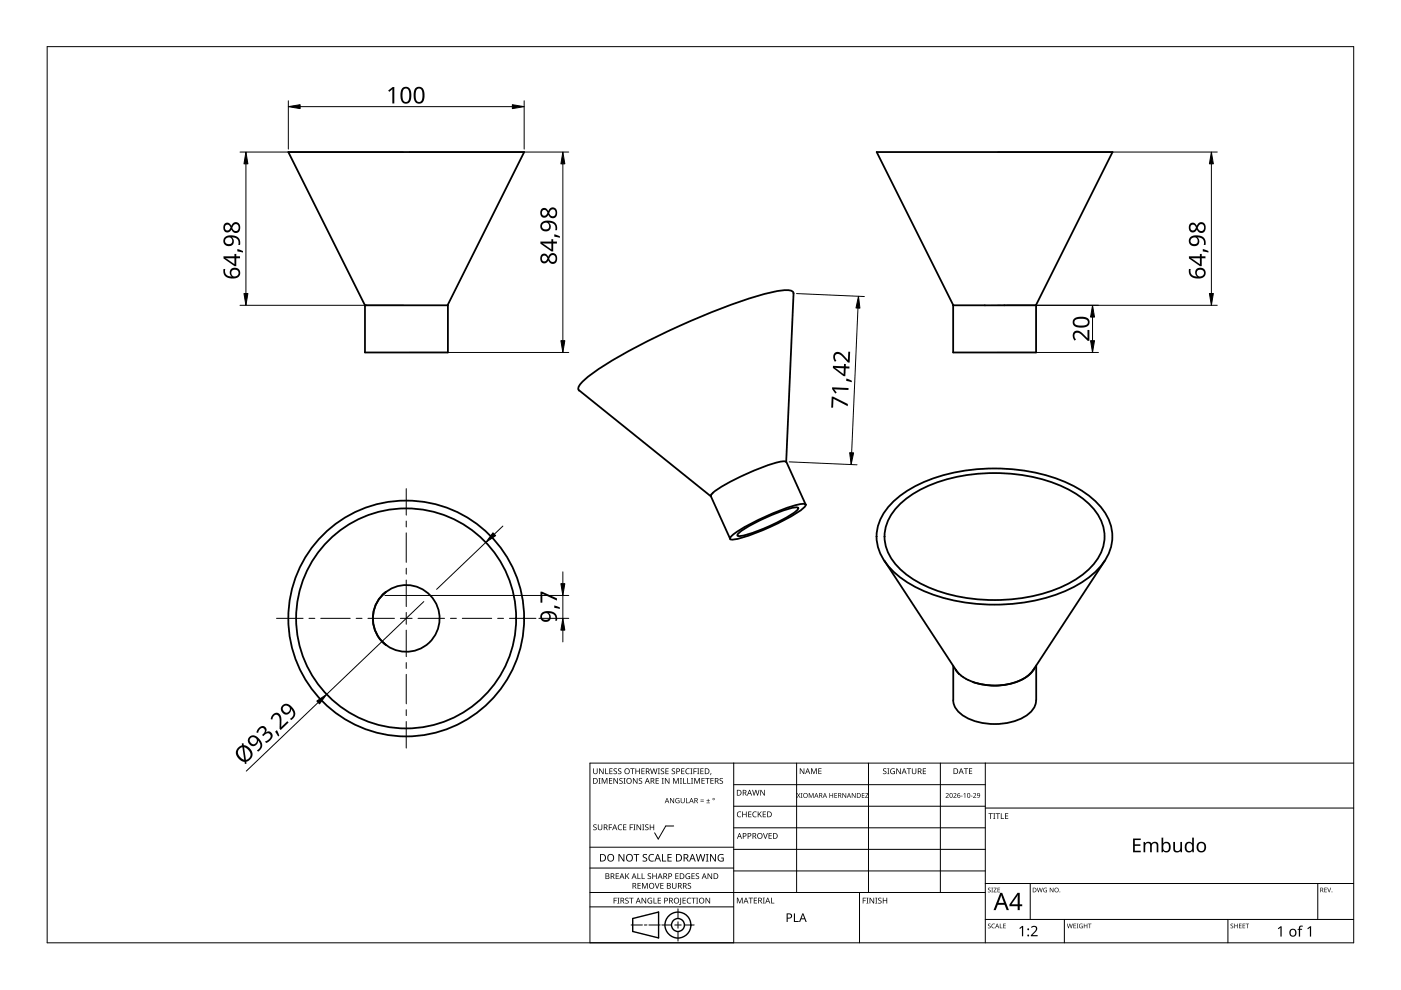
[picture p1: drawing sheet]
<svg xmlns="http://www.w3.org/2000/svg" width="297mm" height="210mm" viewBox="0 0 297 210" stroke-linecap="round" stroke-linejoin="round" font-family="sans-serif">
<g fill="none" stroke="#000" stroke-width=".38">
<path d="M77.4 64.7h17.6v10h-17.6zM94.9 64.7l16.2-32.5h-50l16.3 32.5M202.1 64.7h10.8M202.1 64.7l-16.2-32.5h50l-16.3 32.5M219.7 64.7h-6.7M219.7 64.7v10h-17.6v-10M122.8 82.8l-.2-.2a2.41 2.41 0 0 1 1.3-2 77.2 77.2 0 0 1 15.5-9.3 129.7 129.7 0 0 1 24.1-9.3 9 9 0 0 1 4.4-.3l.3 .5-1.5 35.7M122.8 82.8l27.9 22.4M166.7 98a2.03 2.03 0 0 0-1.8 0 48.1 48.1 0 0 0-13.8 6.5M166.7 98l4.1 9M150.7 105.2l4.1 9M150.7 105.2h.1"/>
<path d="M151.2 104.5l-.5 .7M155 113.7a43.5 43.5 0 0 1 13.1-6.4l.9-.3a2.1 2.1 0 0 1 1.8 0 2.12 2.12 0 0 1-1.2 1.3 45.1 45.1 0 0 1-14.2 6.1l-.6-.1zM156.6 113a35.7 35.7 0 0 1 12.1-5.4l.5 .1a2.07 2.07 0 0 1-1.2 1.3 36.6 36.6 0 0 1-11.1 4.7l-.6-.1zM187.5 118.9l15.2 23.2M189.3 106.5a29 29 0 0 1 17.1-6.9 38.2 38.2 0 0 1 22.1 4 13.3 13.3 0 0 1 7.2 8.8 10.4 10.4 0 0 1-4.4 9.7 31.9 31.9 0 0 1-18.2 6 36.1 36.1 0 0 1-21.4-5 11.7 11.7 0 0 1-5.9-9.3 10.3 10.3 0 0 1 3.5-7.3zM190.7 107a27 27 0 0 1 16-6.5 34.2 34.2 0 0 1 22 4.6 10.9 10.9 0 0 1 5.5 8.7 10.9 10.9 0 0 1-5.5 8.6 34.6 34.6 0 0 1-24 4.3 26.3 26.3 0 0 1-14-6.1 8.8 8.8 0 0 1 0-13.6zM234.3 118.9l-15.2 23.2M81 126.3a7.1 7.1 0 0 1 10.1-.2 7.1 7.1 0 0 1 0 10.1 7.1 7.1 0 0 1-10.1-.2M81 126.2l.8-.7a7.1 7.1 0 0 0 0 11.2 7.1 7.1 0 0 1-.8-10.5zM202.1 148.5a4.7 4.7 0 0 0 3 3.8 13.2 13.2 0 0 0 13.2-1.1 3.6 3.6 0 0 0 1.4-2.7M202.1 141.2v7.2M202.6 142l.8 .9-.8-.8"/>
<path d="M203.4 142.9a8.1 8.1 0 0 0 2.9 1.7M219.4 141.5a8 8 0 0 1-6.2 3.7 14.7 14.7 0 0 1-6.9-.6 13.9 13.9 0 0 0 11.1-1l1.2-.9 .4-.6M219.7 141.1v7.3"/>
<circle cx="86.1" cy="131.1" r="23.3"/>
<circle cx="86.1" cy="131.1" r="25"/>
</g>
<path d="M10 9.9h277v190h-277z" fill="none" stroke="#000" stroke-width=".21"/>
<g fill="none" stroke="#000" stroke-width=".21">
<path d="M125.1 179.6h30.5M142.8 175.1h-1.6l-1.6 2.8-.8-1.3M155.6 166.4h53.3M155.6 161.8v38.1h-30.5v-38.1h161.9M168.9 161.8v27.4M184.1 161.8v27.4M199.4 161.8v27.4M208.9 170.9h-53.3M208.9 175.5h-53.3M208.9 161.8v38.1M287 171.3h-78.1M125.1 192.3h30.5"/>
<path d="M125.1 189.2h83.8M133.8 196.1h2.4M136.6 196.1h.6M140 196.1h-2.4M140.3 196.1h2.1M143.1 196.1h1.3M143.7 195.4v1.4M143.7 197.5v2M143.7 192.7v2M147.2 196.1h-2.1M155.6 180.1h53.3M155.6 184h-30.5"/>
<path d="M182.2 189.2v10.7M208.9 184.7h-53.3M218.4 187.3v7.6M225.7 194.9v5M260.3 194.9v5M279.4 187.3v7.6M287 194.9h-78.1M287 187.3h-78.1"/>
</g>
<g fill="#000">
<path d="M125.8 174.9l.5-.1h.2l-.1 .2a.25 .25 0 0 0-.3-.1 .25 .25 0 0 0 0 .4 .42 .42 0 0 1 .4 .5 .42 .42 0 0 1-.7 .2v-.1a.27 .27 0 0 0 .5 0 .27 .27 0 0 0-.1-.4l-.4-.2zM125.8 162.9h.1v.8a.32 .32 0 0 0 .3 .3 .32 .32 0 0 0 .3-.3v-.8h.2v.8a.47 .47 0 0 1-.5 .4 .47 .47 0 0 1-.4-.4zM126.9 165h.4l-.1 .1v1l.1 .1h-.4l.1-.1v-1zM126.8 174.8h.1v.8a.32 .32 0 0 0 .3 .3 .32 .32 0 0 0 .3-.3v-.8h.2v.8a.47 .47 0 0 1-.5 .4 .47 .47 0 0 1-.4-.4zM127 162.9h.2l.6 1v-1h.2v1.2h-.2l-.7-1 .1 1h-.2zM127.6 165h.2l.4 1 .4-1h.2v1.2h-.2v-1.1l-.4 1.1h-.1l-.4-1.1v1.1h-.1zM128.3 162.9h.2v1.1h.5v.1h-.7zM129.1 174.8h.7v.1h-.6v.5h.5v.1h-.5v.5h-.1zM129.1 165h.7v.1h-.5v.4h.5v.1h-.5v.4h.5v.2h-.7zM129.2 162.9h.7v.1h-.5v.4h.4v.2h-.4v.4h.5v.1h-.7zM130.1 163l.5-.1 .2 .1v.1a.25 .25 0 0 0-.4-.1 .25 .25 0 0 0 0 .4 .42 .42 0 0 1 .4 .5 .42 .42 0 0 1-.7 .2v-.1a.27 .27 0 0 0 .5 0 .27 .27 0 0 0-.1-.4l-.4-.2zM130.1 165h.1l.7 1v-1h.1v1.2h-.2l-.6-1v1h-.1z"/>
<path d="M131.1 175l.5-.2 .3 .1-.1 .1a.49 .49 0 0 0-.7 .4 .49 .49 0 0 0 .8 .4 .57 .57 0 0 1-.8 0 .57 .57 0 0 1 0-.8zM131.1 163l.4-.1 .2 .1v.1a.25 .25 0 0 0-.4-.1 .25 .25 0 0 0 0 .4 .42 .42 0 0 1 .4 .5 .42 .42 0 0 1-.6 .2v-.1a.27 .27 0 0 0 .4 0 .27 .27 0 0 0-.1-.4l-.3-.2zM131.4 165.1l.4-.2 .2 .1v.1a.25 .25 0 0 0-.4-.1 .25 .25 0 0 0 0 .4l.4 .2v.4l-.4 .2-.3-.1 .1-.1a.27 .27 0 0 0 .4 .1 .27 .27 0 0 0-.1-.4l-.4-.3zM132.2 165h.4l-.1 .1v1l.1 .1h-.4l.1-.1v-1zM132.1 174.8h.7v.1h-.5v.4h.5v.1h-.5v.5h.5v.1h-.7zM133.5 174.8h.7v.1h-.5v.5h.5v.1h-.5v.5h-.2zM133.6 162.9h.9v.1h-.3v1.1h-.2v-1.1h-.4zM134.3 174.8h.4l-.1 .1v1l.1 .1h-.4l.1-.1v-1zM134.2 165h.2l.6 1v-1h.2v1.2h-.2l-.7-1v1h-.1zM134.7 162.9h.2v.5h.6v-.5h.2v1.2h-.2v-.5h-.6v.5h-.2zM135 174.8h.1l.7 1v-1h.1v1.2h-.2l-.6-1v1h-.1zM135.5 165.1l.4-.2 .2 .1v.1a.25 .25 0 0 0-.4-.1 .25 .25 0 0 0 0 .4l.4 .2v.4l-.4 .2-.3-.1 .1-.1a.27 .27 0 0 0 .4 .1 .27 .27 0 0 0-.1-.4l-.3-.3z"/>
<path d="M136.2 174.8h.4l-.1 .1v1l.1 .1h-.4l.1-.1v-1zM136 162.9h.7v.1h-.6v.4h.5v.2h-.5v.4h.6v.1h-.7zM136.8 174.9l.4-.1h.3l-.1 .2a.25 .25 0 0 0-.3-.1 .25 .25 0 0 0 0 .4 .42 .42 0 0 1 .4 .5 .42 .42 0 0 1-.7 .2v-.1a.27 .27 0 0 0 .5 0 .27 .27 0 0 0-.1-.4l-.4-.2zM137.8 174.8h.1v.5h.6v-.5h.2v1.2h-.2v-.6h-.6v.6h-.1zM137.8 162.9h.2l.3 1 .2-1h.2l.3 1 .2-1h.2l-.3 1.2h-.2l-.3-1-.3 1h-.1zM139 165h.7v.1h-.5v.4h.5v.1h-.5v.4h.5v.2h-.7zM139.5 162.9h.4l-.1 .1v1l.1 .1h-.4l.1-.1v-1zM140.3 165h.4l-.1 .1v1l.1 .1h-.4l.1-.1v-1zM140.1 163l.5-.1 .2 .1v.1a.25 .25 0 0 0-.4-.1 .25 .25 0 0 0 0 .4 .42 .42 0 0 1 .4 .5 .42 .42 0 0 1-.7 .2l.1-.1a.27 .27 0 0 0 .4 0 .27 .27 0 0 0-.1-.4l-.4-.2zM141.1 162.9h.7v.1h-.6v.4h.5v.2h-.5v.4h.6v.1h-.7zM141 165h.1l.7 1v-1h.1v1.2h-.1l-.7-1v1h-.1zM142.1 169.2h.1l.6 .9v-.9h.1v1.1h-.1l-.6-.9v.9h-.1z"/>
<path d="M142.5 163l.4-.1 .2 .1v.1a.25 .25 0 0 0-.4-.1 .25 .25 0 0 0 0 .4 .42 .42 0 0 1 .4 .5 .42 .42 0 0 1-.6 .2v-.1a.27 .27 0 0 0 .4 0 .27 .27 0 0 0-.1-.4l-.4-.2zM142.7 165h.2l.4 1 .4-1h.2v1.2h-.1v-1.1l-.4 1.1h-.2l-.4-1.1v1.1h-.1zM143.3 169.3l.5-.1 .3 .1-.1 .1a.45 .45 0 0 0-.7 .3 .45 .45 0 0 0 .6 .5v-.4h-.2v-.1h.4v.6a.6 .6 0 0 1-.8-.2 .6 .6 0 0 1 0-.8zM144.2 165h.4l-.2 .1v1l.2 .1h-.4l.1-.1v-1zM144.8 165h.2v1h.5v.2h-.7zM144.4 162.9h.7v.1h-.5v.4h.5v.2h-.5v.4h.5v.1h-.7zM144.3 169.2h.2v.7a.28 .28 0 0 0 .2 .3 .28 .28 0 0 0 .3-.3v-.7h.2v.7a.42 .42 0 0 1-.5 .4 .42 .42 0 0 1-.4-.4zM145.5 169.2h.1v1h.5v.1h-.6zM145.7 165h.2v1h.5v.2h-.7zM145.5 163.1l.3-.2 .4 .1v.1l-.3-.1a.49 .49 0 0 0-.4 .7 .49 .49 0 0 0 .7 .3 .57 .57 0 0 1-.8-.1 .57 .57 0 0 1 0-.8zM146.4 162.9h.4l-.1 .1v1l.1 .1h-.4l.1-.1v-1zM146.5 165h.5l-.2 .1v1l.2 .1h-.5l.2-.1v-1z"/>
<path d="M147 162.9h.7v.1h-.5v.5h.5v.1h-.5v.5h-.2zM147.2 165h.2l.4 1 .4-1h.2v1.2h-.2l.1-1.1-.5 1.1h-.1l-.4-1.1v1.1h-.1zM147.8 162.9h.5l-.2 .1v1l.2 .1h-.5l.2-.1v-1zM148.5 169.9h.7v.1h-.7zM148.5 169.5h.7v.2h-.7zM148.5 162.9h.7v.1h-.6v.4h.5v.2h-.5v.4h.6v.1h-.7zM148.7 165h.7v.1h-.5v.4h.5v.1h-.5v.4h.5v.2h-.7zM149.8 170.2h.7v.1h-.7zM149.5 165h.9v.1h-.3v1.1h-.2v-1.1h-.4zM150.1 169.4l.1 .3h.3l-.3 .1v.3l-.1-.3h-.3l.3-.1zM150.7 163.9h.1l-.2 .4zM150.6 165h.7v.1h-.5v.4h.5v.1h-.5v.4h.5v.2h-.7z"/>
<path d="M152.6 165.1l.4-.2 .3 .1-.1 .1a.25 .25 0 0 0-.4-.1 .25 .25 0 0 0 0 .4l.4 .2 .1 .4-.4 .2-.4-.1 .1-.1a.27 .27 0 0 0 .5 .1 .27 .27 0 0 0-.1-.4l-.4-.3zM156.4 172.2l.4-.2 .4 .1-.1 .1a.49 .49 0 0 0-.7 .5 .49 .49 0 0 0 .7 .4 .57 .57 0 0 1-.8 0 .57 .57 0 0 1 0-.8zM157.4 172.1h.1v.5h.7v-.5h.1v1.2h-.1v-.6h-.7v.6h-.1zM158.6 172.1h.7v.1h-.5v.4h.5v.1h-.5v.4h.5v.2h-.7zM159.7 172.2l.3-.2 .4 .1v.1h-.3a.49 .49 0 0 0-.4 .6 .49 .49 0 0 0 .7 .3 .57 .57 0 0 1-.8 0 .57 .57 0 0 1 0-.8zM159.5 167.5h.1l.3 1 .3-1h.1l.3 1 .3-1h.1l-.3 1.2h-.2l-.3-1.1-.2 1.1h-.2zM160.7 172.1h.1v.6l.5-.6h.2l-.5 .5 .5 .7h-.1l-.5-.6-.1 .6h-.1zM161.8 176.6h.1l.4 1.1 .3-1.1h.2l-.4 1.2h-.2zM161.2 167.5h.2l.6 1v-1h.2v1.2h-.2l-.7-1v1h-.1zM161.7 172.1h.7v.1h-.5v.4h.5v.1h-.5v.4h.5v.2h-.7zM163 176.6h.6v.2h-.5v.3h.5v.2h-.5v.4h.5v.1h-.6zM168.9 168.1l.4 .4 .4-.4-.3 .5 .3 .6h-.1l-.3-.5-.4 .5 .3-.6z"/>
<path d="M169.8 168.1h.4l-.2 1 .2 .1h-.4l.1-.1zM169.6 162.9h.2l.6 1v-1h.1v1.2h-.1l-.7-1v1h-.1zM171.5 168.1h.2l.3 .9 .3-.9h.2v1.1h-.1v-.9l-.5 .9-.3-.9v.9h-.1zM172 162.9h.2l.4 1 .3-1h.3v1.2h-.2v-1l-.4 1h-.1l-.4-1.1v1.1h-.1zM173.5 162.9h.7v.1h-.5v.4h.4v.1h-.4v.5h.5v.1h-.7zM175.9 168.1h.1v.5h.5v-.5h.1v1.1h-.1v-.5h-.5v.5h-.1zM176.9 168.1h.6v.2h-.5v.3h.5v.1h-.5v.4h.5v.1h-.6zM178.6 168.1h.1l.6 .9v-.9h.1v1.1h-.1l-.6-.9v.9h-.1zM180.6 168.1h.1l.6 .9v-.9h.1v1.1h-.1l-.6-.9v.9h-.1zM182.7 168.1h.6v.2h-.4v.3h.4v.1h-.4v.4h.4v.1h-.6zM183.5 168.1h.6l-.5 1h.5v.1h-.7l.6-.9h-.5zM187.3 163l.4-.1 .2 .1v.1a.25 .25 0 0 0-.4-.1 .25 .25 0 0 0 0 .4 .42 .42 0 0 1 .4 .5 .42 .42 0 0 1-.6 .2v-.1a.27 .27 0 0 0 .4 0 .27 .27 0 0 0-.1-.4l-.3-.2z"/>
<path d="M188.1 162.9h.5l-.2 .1v1l.2 .1h-.5l.2-.1v-1zM188.9 163.1l.5-.2 .3 .1v.1a.5 .5 0 0 0-.8 .4 .5 .5 0 0 0 .7 .5v-.4h-.3v-.1h.4v.6a.66 .66 0 0 1-.8-.1 .66 .66 0 0 1 0-.9zM190 162.9h.2l.7 1-.1-1h.2v1.2h-.2l-.6-1v1h-.2zM192.3 162.9h.9v.1h-.4v1.1h-.2v-1.1h-.3zM193.3 162.9h.2v.8a.32 .32 0 0 0 .3 .3 .32 .32 0 0 0 .3-.3v-.8h.2v.8a.47 .47 0 0 1-.5 .4 .47 .47 0 0 1-.5-.4zM195.7 162.9h.6v.1h-.5v.4h.5v.2h-.5v.4h.5v.1h-.6zM200.5 168.3a.37 .37 0 0 1 .6 0 .37 .37 0 0 1-.2 .5l-.3 .3h.6v.1h-.7l.3-.4a.27 .27 0 0 0 .2-.4 .27 .27 0 0 0-.4-.1zM202.1 168.3a.37 .37 0 0 1 .6 0 .37 .37 0 0 1-.2 .5l-.2 .3h.5v.1h-.7l.3-.4a.27 .27 0 0 0 .3-.4 .27 .27 0 0 0-.5-.1zM203.7 168.7h.4v.1h-.4zM204.3 168.4l.4-.3v1.1h-.2v-.9zM204.4 162.9h.9v.1h-.4v1.1h-.2v-1.1h-.3zM205.8 168.7h.4v.1h-.4z"/>
<path d="M205.4 162.9h.7v.1h-.5v.4h.5v.1h-.5v.5h.5v.1h-.7zM206.3 168.3a.37 .37 0 0 1 .6 0 .37 .37 0 0 1-.2 .5l-.2 .3h.5v.1h-.7l.3-.4a.27 .27 0 0 0 .3-.4 .27 .27 0 0 0-.5-.1zM209.6 172.4h.9v.2h-.4v1h-.1v-1h-.4zM210.6 172.4h.4l-.1 .1v1l.1 .1h-.4l.1-.1v-1zM211.1 172.4h.9v.2h-.4v1h-.1v-1h-.4zM212.2 172.4h.2v1.1h.5v.1h-.7zM213.1 172.4h.7v.2h-.6v.3h.5v.2h-.5v.4h.6v.1h-.7zM248.8 178.5h.3v1.4a.59 .59 0 0 0 .7 .5 .59 .59 0 0 0 .5-.7v-1.2h.3v2.2h-.3v-.3a.84 .84 0 0 1-.9 .3 .84 .84 0 0 1-.6-.8zM130.1 190.3h.7v.2h-.5v.4h.4v.1h-.4v.6h-.2zM130.5 185.2h.7v.1h-.5v.4h.5v.1h-.5v.4h.5v.2h-.7zM130.9 190.3h.4l-.1 .2v.9l.1 .2h-.4l.1-.2v-.9zM131.1 181.1h.3l.8 1.3v-1.3h.2v1.6h-.3l-.8-1.4v1.4h-.2z"/>
<path d="M132.6 190.5l.4-.2 .3 .1-.1 .1a.25 .25 0 0 0-.4-.1 .25 .25 0 0 0 0 .4 .4 .4 0 0 1 .5 .3 .4 .4 0 0 1-.3 .5 .4 .4 0 0 1-.5-.2h.1a.27 .27 0 0 0 .5 .1 .27 .27 0 0 0-.1-.5l-.4-.2zM132.6 185.2h.1v.6l.6-.6h.1l-.4 .5 .5 .7h-.2l-.5-.6-.1 .6h-.1zM133.4 190.3h.9v.2h-.4v1.1h-.1v-1.1h-.4zM134.3 181.1h1.2v.2h-.5v1.4h-.2v-1.4h-.5zM135.2 185.2h.1v1h.5v.2h-.6zM135.2 187.2h.6v.1h-.5v.4h.5v.2h-.5v.4h.5v.1h-.6zM136 185.2h.2v1h.5v.2h-.7zM136.1 187.2h.2l.4 1 .4-1h.2v1.2h-.1v-1l-.4 1h-.2l-.4-1 .1 1h-.2zM136 190.3h.2l.7 1.1-.1-1.1h.2v1.3h-.2l-.6-1v1h-.2zM136.3 181.2l.4-.1h.5l-.2 .2a.33 .33 0 0 0-.5 .1 .33 .33 0 0 0 .4 .4 .49 .49 0 0 1 .3 .7 .49 .49 0 0 1-.8 .2l-.2-.1v-.2l.3 .1a.35 .35 0 0 0 .5-.2 .35 .35 0 0 0-.4-.4l-.3-.3zM137.4 190.5l.6-.2 .3 .1-.1 .1a.5 .5 0 0 0-.8 .4 .5 .5 0 0 0 .7 .5v-.3h-.3v-.2h.5v.6a.66 .66 0 0 1-.9-.1 .66 .66 0 0 1 0-.9zM137.4 185.3l.4-.2 .2 .1v.1a.25 .25 0 0 0-.4-.1 .25 .25 0 0 0 0 .4 .42 .42 0 0 1 .4 .6 .42 .42 0 0 1-.6 .2v-.2a.27 .27 0 0 0 .4 .1 .27 .27 0 0 0-.1-.4l-.3-.3z"/>
<path d="M137.7 181.3l.4-.2h.6l-.1 .2-.4-.1a.64 .64 0 0 0-.5 .9 .64 .64 0 0 0 .9 .3v.2a.83 .83 0 0 1-1-.3 .83 .83 0 0 1 .1-1zM138.6 190.3h.1v1.1h.5v.2h-.6zM138.8 187.2h.2l.3 1.1 .4-1.1h.1l-.4 1.2h-.1zM138.3 185.2h.2v.5h.6v-.5h.1v1.2h-.1v-.6h-.6v.6h-.2zM139.5 190.3h.6v.2h-.5v.4h.5v.1h-.5v.4h.5v.2h-.6zM140.4 181.1h.2v1.4h.7v.2h-.9zM140 187.2h.7v.1h-.5v.4h.5v.2h-.5v.4h.5v.1h-.7zM141.5 181.1h.9v.2h-.7v.4h.7v.2h-.7v.6h.7v.2h-.9zM142.5 187.2h.1v.8a.32 .32 0 0 0 .4 .3 .32 .32 0 0 0 .3-.3v-.8h.1v.8a.47 .47 0 0 1-.4 .4 .47 .47 0 0 1-.5-.4zM143.2 185.2h.7v.1h-.6v.4h.5v.1h-.5v.4h.6v.2h-.7zM144.2 190.3h.2v1.3l-.1 .2-.3 .1v-.2l.2-.1zM144.7 190.3h.7v.2h-.5v.4h.5v.1h-.5v.4h.5v.2h-.7z"/>
<path d="M145.5 185.3l.4-.2 .4 .1-.1 .1a.5 .5 0 0 0-.7 .4 .5 .5 0 0 0 .7 .5v-.3h-.3v-.2h.4v.6a.66 .66 0 0 1-.9-.1 .66 .66 0 0 1 .1-.9zM145.8 190.5l.3-.2 .4 .1v.1h-.3a.49 .49 0 0 0-.4 .6 .49 .49 0 0 0 .7 .3 .57 .57 0 0 1-.8 0 .57 .57 0 0 1 0-.8zM145.9 187.3l.4-.1 .2 .1v.1a.25 .25 0 0 0-.4-.1 .25 .25 0 0 0 0 .4l.4 .2v.3l-.4 .2h-.3l.1-.1a.27 .27 0 0 0 .4 0 .27 .27 0 0 0-.1-.4l-.4-.2zM146.6 190.3h.9v.2h-.4v1.1h-.1v-1.1h-.4zM146.6 185.2h.7v.1h-.5v.4h.5v.1h-.5v.4h.5v.2h-.7zM147.6 190.3h.4l-.1 .2v.9l.1 .2h-.4l.1-.2v-.9zM147.6 185.3l.4-.2 .2 .1v.1a.25 .25 0 0 0-.4-.1 .25 .25 0 0 0 0 .4 .42 .42 0 0 1 .4 .6 .42 .42 0 0 1-.7 .2l.1-.2a.27 .27 0 0 0 .4 .1 .27 .27 0 0 0-.1-.4l-.4-.3zM147.5 181.1h.2l.4 1.3 .3-1.3h.2l.4 1.3 .3-1.3h.2l-.4 1.6h-.2l-.4-1.4-.3 1.4h-.2zM149.7 181.1h.5l-.2 .1v1.3l.2 .2h-.5l.1-.2v-1.3zM149.6 190.3h.2l.6 1.1v-1.1h.2v1.3h-.2l-.7-1v1h-.1zM150 185.2h.2l.6 1v-1h.2v1.2h-.2l-.6-1v1h-.2zM150.5 181.1h.3l.8 1.3v-1.3h.2v1.6h-.2l-.9-1.4v1.4h-.2z"/>
<path d="M152.4 181.3l.7-.2h.3l-.1 .2a.65 .65 0 0 0-1 .5 .65 .65 0 0 0 .9 .7v-.5h-.3v-.2h.5v.8a.86 .86 0 0 1-1.1-.2 .86 .86 0 0 1 .1-1.1zM156.2 190.3h.3l.3 1 .4-1h.3v1.2h-.2v-1l-.4 1h-.1l-.4-1v1h-.2zM158.7 190.3h.9v.2h-.3v1h-.2v-1h-.4zM159.8 190.3h.7v.2h-.5v.3h.5v.2h-.5v.4h.5v.1h-.7zM161.7 190.3h.5l-.2 .2v.9l.2 .1h-.5l.2-.1v-.9zM163.5 190.3h.1v1.1h.6v.1h-.7zM168.3 193.7h.3v1.6h.7v.2h-1zM182.9 190.3h.7v.2h-.5v.4h.5v.1h-.5v.6h-.2zM183.7 190.3h.4l-.1 .2v.9l.1 .2h-.4l.1-.2v-.9zM184.4 190.3h.1l.7 1v-1h.1v1.3h-.1l-.7-1v1h-.1zM185.6 190.3h.4l-.1 .2v.9l.1 .2h-.4l.1-.2v-.9zM186.2 190.5l.5-.2 .2 .1v.1a.25 .25 0 0 0-.4-.1 .25 .25 0 0 0 0 .4l.4 .2v.4l-.4 .2-.3-.1v-.1a.27 .27 0 0 0 .5 .1 .27 .27 0 0 0-.1-.5l-.4-.2z"/>
<path d="M187.2 190.3h.1v.6h.6v-.6h.2v1.3h-.2v-.6h-.6v.6h-.1zM209.5 188.3l.3-.1 .2 .2a.24 .24 0 0 0-.3-.1 .24 .24 0 0 0-.1 .3 .24 .24 0 0 0 .3 .1l.2 .2-.1 .2-.4 .1-.2-.2a.23 .23 0 0 0 .4 .2 .23 .23 0 0 0 0-.4l-.3-.2zM209.5 195.9l.3-.1 .2 .2a.24 .24 0 0 0-.3-.1 .24 .24 0 0 0-.1 .3 .24 .24 0 0 0 .3 .1 .31 .31 0 0 1 0 .5 .31 .31 0 0 1-.5-.1 .23 .23 0 0 0 .4 .1 .23 .23 0 0 0 0-.4l-.3-.2zM210.2 188.2h.3l-.1 .1 .1 .9h-.3l.1-.1zM210.3 196l.4-.2 .2 .1v.1a.39 .39 0 0 0-.6 .3 .39 .39 0 0 0 .6 .4 .46 .46 0 0 1-.7-.1 .46 .46 0 0 1 .1-.6zM210.7 188.2h.6l-.5 .9h.5v.1h-.7l.5-.9h-.4zM212 195.8h.1v.9l.4 .1h-.5zM211.5 188.2h.5l-.4 .1v.3h.4l-.4 .1v.4l.4 .1h-.5zM212.7 195.8h.5l-.4 .1v.3h.4l-.4 .2v.3l.4 .1h-.5zM216.1 196.8l.6-.5h.2v2.2h-.2v-1.9l-.4 .4zM218.6 196.5a.76 .76 0 0 1 1.2 0 .76 .76 0 0 1-.3 1.2l-.6 .6h1.1v.2h-1.4v-.2l.7-.8a.52 .52 0 0 0 .3-.8 .52 .52 0 0 0-.9 0zM219.8 188.2h.2l.2 .8 .2-.8h.1l.3 .8 .2-.8h.1l-.3 1h-.1l-.2-.8-.3 .8h-.1z"/>
<path d="M221.3 188.3h.7h-.1a.4 .4 0 0 0-.6 .4 .4 .4 0 0 0 .6 .4v-.3l-.2-.1h.3v.5a.53 .53 0 0 1-.7-.2 .53 .53 0 0 1 0-.7zM222.6 188.2h.1l.5 .8v-.8h.1v1h-.1l-.5-.8v.8h-.1zM226.2 195.8h.1l.2 .9 .3-.9h.1l.2 .9 .2-.9h.1l-.2 1h-.1l-.3-.8-.2 .8h-.1zM227.6 195.8h.5l-.4 .1v.3h.4l-.4 .2v.3l.4 .1h-.5zM228.3 195.8h.3l-.1 .1 .1 .9h-.3l.1-.1zM228.9 196l.7-.1-.2 .1a.4 .4 0 0 0-.5 .3 .4 .4 0 0 0 .5 .4v-.3l-.2-.1h.4v.5a.53 .53 0 0 1-.7-.1 .53 .53 0 0 1 0-.7zM229.8 195.8h.1v.4h.5v-.4h.1v1h-.1v-.4h-.5v.4h-.1zM230.7 195.8h.7l-.3 .1v.9h-.1v-.9zM240.2 177.8h1.7v.3h-1.3v.9h1.2v.3h-1.2v1.1h1.3v.3h-1.7zM242.5 178.5h.2l.1 .3a.83 .83 0 0 1 1.4 0 .78 .78 0 0 1 .8-.3 .78 .78 0 0 1 .6 .8v1.4h-.4v-1.4a.54 .54 0 0 0-.6-.5 .54 .54 0 0 0-.4 .7v1.2h-.4v-1.4a.55 .55 0 0 0-.6-.5 .55 .55 0 0 0-.4 .8v1.1h-.3zM260.9 195.9l.4-.1 .1 .2a.24 .24 0 0 0-.3-.1 .24 .24 0 0 0-.1 .3 .24 .24 0 0 0 .4 .1 .31 .31 0 0 1 0 .5 .31 .31 0 0 1-.5-.1 .23 .23 0 0 0 .3 .1 .23 .23 0 0 0 .1-.4l-.4-.2zM261.7 195.8h.1v.4h.5v-.4h.1v1h-.1v-.4h-.5v.4h-.1z"/>
<path d="M262.7 195.8h.5l-.4 .1v.3h.4l-.4 .2v.3l.4 .1h-.5zM263.5 195.8h.5l-.4 .1v.3h.4l-.4 .2v.3l.4 .1h-.5zM264.1 195.8h.7l-.3 .1v.9h-.1v-.9zM270.9 196.9l.6-.5h.2v2.2h-.2v-1.9l-.4 .3zM275.5 196.4l.7-.1v.2h-.4l-.1 .2-.1 .2h.5v.2h-.5v1.5h-.2v-1.5h-.3l.3-.2zM277.2 196.9l.6-.5h.2v2.2h-.3v-1.9l-.4 .3zM280.8 188.2h.5l-.4 .1v.3h.4l-.4 .1v.4l.4 .1h-.5zM281.4 188.2h.1l.3 .8 .3-.8h.1l-.3 1h-.1z"/>
<path d="M125.8 165h.3a.54 .54 0 0 1 .6 .6 .56 .56 0 0 1-.6 .6h-.3zM125.9 165.1v.9h.2a.43 .43 0 0 0 .5-.4 .41 .41 0 0 0-.5-.5z"/>
<path d="M128 174.8h.3a.35 .35 0 0 1 .5 .2 .35 .35 0 0 1-.3 .5l.4 .5h-.2l-.3-.5h-.2v.5h-.2zM128.2 174.9v.5h.1a.23 .23 0 0 0 .3-.2 .23 .23 0 0 0-.3-.3z"/>
<path d="M130.3 174.8h.1l.5 1.2h-.2l-.1-.4h-.5l-.2 .4h-.1zM130.3 175l-.2 .5h.4z"/>
<path d="M132.3 163.5a.61 .61 0 0 1 1.2 0 .61 .61 0 0 1-1.2 0zM132.7 163.1l-.1 .4a.45 .45 0 0 0 .5 .4 .45 .45 0 0 0 .3-.5 .45 .45 0 0 0-.5-.4z"/>
<path d="M132.7 165.6a.61 .61 0 0 1 1.2 0 .61 .61 0 0 1-1.2 0zM133.1 165.2a.47 .47 0 0 0-.1 .7 .47 .47 0 0 0 .7-.1 .45 .45 0 0 0 0-.6 .45 .45 0 0 0-.6 0z"/>
<path d="M136.9 162.9h.4a.35 .35 0 0 1 .4 .3 .35 .35 0 0 1-.2 .4l.3 .5h-.2l-.3-.5h-.2v.5h-.2zM137.1 163v.5h.2a.23 .23 0 0 0 .3-.2 .23 .23 0 0 0-.3-.3z"/>
<path d="M137.2 165h.1l.5 1.2h-.2l-.1-.4h-.5l-.1 .4h-.2zM137.2 165.1l-.2 .6h.4z"/>
<path d="M138 165h.3a.35 .35 0 0 1 .4 .2 .35 .35 0 0 1-.2 .4l.3 .6h-.2l-.3-.5h-.2v.5h-.1zM138.1 165.1v.4h.2a.23 .23 0 0 0 .3-.2 .23 .23 0 0 0-.3-.2z"/>
<path d="M141.4 169.2h.1l.4 1.1h-.1l-.2-.3h-.4l-.1 .3h-.2zM141.4 169.3l-.2 .5h.4z"/>
<path d="M143.4 162.9h.3a.41 .41 0 0 1 .5 .5 .41 .41 0 0 1-.6 .3v.4h-.2zM143.6 163v.5a.29 .29 0 0 0 .4-.2 .29 .29 0 0 0-.4-.3z"/>
<path d="M146.5 169.2h.2l.4 1.1h-.2l-.1-.3h-.4l-.2 .3h-.1zM146.6 169.3l-.2 .5h.4z"/>
<path d="M147.2 169.2h.3a.31 .31 0 0 1 .4 .2 .31 .31 0 0 1-.2 .4l.3 .5h-.1l-.3-.5h-.2v.5h-.2zM147.4 169.3v.4h.1a.21 .21 0 0 0 .3-.2 .21 .21 0 0 0-.3-.2z"/>
<path d="M149.4 162.9h.4a.61 .61 0 0 1 .6 .6 .61 .61 0 0 1-.6 .6h-.4zM149.6 163v1h.2a.48 .48 0 0 0 .4-.5 .48 .48 0 0 0-.4-.5z"/>
<path d="M151.1 169.4a.24 .24 0 0 1 .4 0 .24 .24 0 0 1-.4 0zM151.2 169.4a.15 .15 0 0 0 .3 0 .15 .15 0 0 0-.3 0z"/>
<path d="M151.6 165h.3a.35 .35 0 0 1 .4 .2 .35 .35 0 0 1-.2 .4l.3 .6h-.1l-.3-.5h-.3v.5h-.1zM151.7 165.1v.4h.2a.23 .23 0 0 0 .3-.2 .23 .23 0 0 0-.3-.2z"/>
<path d="M156.7 176.6h.2l.4 1.2h-.1l-.2-.3h-.5l-.1 .3h-.2zM156.8 176.8l-.2 .5h.4z"/>
<path d="M156.2 167.5h.4a.61 .61 0 0 1 .6 .6 .61 .61 0 0 1-.6 .6h-.4zM156.4 167.6v1h.2a.49 .49 0 0 0 .4-.4 .49 .49 0 0 0-.3-.6z"/>
<path d="M157.5 167.5h.3a.35 .35 0 0 1 .4 .2 .35 .35 0 0 1-.2 .4l.3 .6h-.1l-.3-.5h-.3v.5h-.1zM157.6 167.6v.5h.2a.23 .23 0 0 0 .3-.3 .23 .23 0 0 0-.3-.2z"/>
<path d="M157.5 176.6h.3a.41 .41 0 0 1 .5 .5 .41 .41 0 0 1-.7 .3v.4h-.1zM157.6 176.8v.4a.29 .29 0 0 0 .5-.2 .29 .29 0 0 0-.5-.2z"/>
<path d="M158.5 176.6h.3a.41 .41 0 0 1 .5 .5 .41 .41 0 0 1-.6 .3v.4h-.2zM158.7 176.8v.4a.29 .29 0 0 0 .4-.2 .29 .29 0 0 0-.4-.2z"/>
<path d="M158.8 167.5h.2l.5 1.2h-.2l-.1-.4h-.5l-.2 .4h-.1zM158.9 167.6l-.2 .6h.4z"/>
<path d="M159.6 176.6h.3a.35 .35 0 0 1 .4 .3 .35 .35 0 0 1-.2 .4l.3 .5h-.2l-.3-.5h-.2v.5h-.1zM159.7 176.8v.4h.2a.23 .23 0 0 0 .3-.2 .23 .23 0 0 0-.3-.2z"/>
<path d="M160.4 177.2a.65 .65 0 0 1 1.3 0 .65 .65 0 0 1-1.3 0zM160.8 176.8l-.1 .4a.45 .45 0 0 0 .5 .4 .45 .45 0 0 0 .4-.5 .45 .45 0 0 0-.5-.4z"/>
<path d="M162.7 172.1h.3a.61 .61 0 0 1 .6 .6 .61 .61 0 0 1-.6 .6h-.3zM162.8 172.2v.9h.2a.48 .48 0 0 0 .5-.4 .48 .48 0 0 0-.5-.5z"/>
<path d="M163.9 176.6h.4a.61 .61 0 0 1 .6 .7 .61 .61 0 0 1-.7 .5h-.3zM164.1 176.8v.9h.1a.48 .48 0 0 0 .5-.4 .48 .48 0 0 0-.4-.5z"/>
<path d="M170.2 168.7a.51 .51 0 0 1 1 0 .51 .51 0 0 1-1 0zM170.4 168.7a.4 .4 0 0 0 .8 0 .4 .4 0 0 0-.8 0z"/>
<path d="M171.2 162.9h.1l.5 1.2h-.2l-.1-.4h-.5l-.1 .4h-.2zM171.2 163.1l-.1 .5h.3z"/>
<path d="M173 168.1l.5 1.1-.2-.3h-.4l-.3 .3zM173.1 168.3l-.2 .4h.3z"/>
<path d="M173.7 168.1h.3a.29 .29 0 0 1 .3 .2 .29 .29 0 0 1-.2 .4l.3 .5h-.1l-.3-.5h-.2v.5h-.1zM173.8 168.3v.3h.2a.2 .2 0 0 0 .2-.2 .2 .2 0 0 0-.2-.1z"/>
<path d="M174.8 168.1l.5 1.1-.2-.3h-.4l-.3 .3zM174.9 168.3l-.2 .4h.4z"/>
<path d="M177.7 168.1h.3a.29 .29 0 0 1 .4 .2 .29 .29 0 0 1-.2 .4l.2 .5h-.1l-.3-.5h-.2v.5h-.1zM177.8 168.3v.3h.2a.2 .2 0 0 0 .2-.2 .2 .2 0 0 0-.2-.1z"/>
<path d="M179.9 168.1l.6 1.1-.3-.3h-.4l-.3 .3zM180 168.3l-.2 .4h.4z"/>
<path d="M181.7 168.1h.3a.51 .51 0 0 1 .5 .6 .51 .51 0 0 1-.5 .5h-.3zM181.8 168.3v.8l.4-.1 .1-.2v-.4z"/>
<path d="M191.6 162.9h.2l.4 1.2h-.1l-.2-.4h-.4l-.2 .4h-.1zM191.7 163.1l-.2 .5h.4z"/>
<path d="M194.6 162.9h.3a.35 .35 0 0 1 .5 .2 .35 .35 0 0 1-.3 .5l.4 .5h-.2l-.3-.5h-.3v.5h-.1zM194.7 163v.5h.2a.23 .23 0 0 0 .3-.2 .23 .23 0 0 0-.3-.3z"/>
<path d="M201.4 168.2l.4-.1 .2 .3v.5l-.2 .3-.3-.1-.2-.2zM201.5 168.3l-.1 .2a.38 .38 0 0 0 .3 .5 .41 .41 0 0 0 .2-.4 .41 .41 0 0 0-.4-.3z"/>
<path d="M203.1 168.2l.4-.1-.3 .2-.1 .3a.35 .35 0 0 1 .5 .2 .35 .35 0 0 1-.4 .5 .35 .35 0 0 1-.2-.5zM203.1 168.9a.22 .22 0 0 0 .4 0 .22 .22 0 0 0-.4 0z"/>
<path d="M202.2 162.9h.3a.55 .55 0 0 1 .6 .6 .56 .56 0 0 1-.6 .6h-.3zM202.3 163v1h.2a.48 .48 0 0 0 .5-.5 .48 .48 0 0 0-.5-.5z"/>
<path d="M203.7 162.9h.2l.4 1.2h-.1l-.2-.4h-.5l-.1 .4h-.2zM203.8 163.1l-.2 .5h.4z"/>
<path d="M205.2 168.2l.3-.1 .2 .3v.5l-.2 .3-.3-.1-.1-.2zM205.2 168.3v.1a.37 .37 0 0 0-.1 .4 .37 .37 0 0 0 .4 .2 .4 .4 0 0 0 .2-.5 .4 .4 0 0 0-.5-.2z"/>
<path d="M207.2 168.2a.49 .49 0 0 1 .6 .4 .49 .49 0 0 1-.4 .6l-.2-.1 .4-.1 .1-.3a.32 .32 0 0 1-.5 0 .32 .32 0 0 1 0-.5zM207.2 168.5a.25 .25 0 0 0 .5 0 .25 .25 0 0 0-.5 0z"/>
<path d="M246.3 177.6h.3v1.2a.96 .96 0 0 1 1.3-.2 .96 .96 0 0 1 .3 1.3 .91 .91 0 0 1-.6 .8 .91 .91 0 0 1-1-.3l-.1 .3h-.2zM246.8 179l-.2 .4a.68 .68 0 0 0 .2 .9 .68 .68 0 0 0 .9-.1l.1-.2a.75 .75 0 0 0 0-.9 .75 .75 0 0 0-.8-.3z"/>
<path d="M254 178.8a1.02 1.02 0 0 1 1.1-.2 1.02 1.02 0 0 1 .6 1 1.06 1.06 0 0 1-1.3 1.1 1.06 1.06 0 0 1-.6-1.6zM254.3 178.9l-.2 .7a.69 .69 0 0 0 .7 .8 .69 .69 0 0 0 .5-1 .64 .64 0 0 0-.3-.6 .64 .64 0 0 0-.7 .1z"/>
<path d="M128.4 185.2h.3a.31 .31 0 0 1 .5 .1 .31 .31 0 0 1-.3 .4 .33 .33 0 0 1 .3 .4 .33 .33 0 0 1-.4 .3h-.4zM128.5 185.8v.4h.3a.23 .23 0 0 0 .3-.2 .23 .23 0 0 0-.3-.2zM128.5 185.3v.4h.2a.21 .21 0 0 0 .3-.2 .21 .21 0 0 0-.3-.2z"/>
<path d="M127.2 181.1h.5a.71 .71 0 0 1 .8 .8 .73 .73 0 0 1-.8 .8h-.5zM127.4 181.2v1.3h.2a.56 .56 0 0 0 .7-.6 .54 .54 0 0 0-.6-.7z"/>
<path d="M129.5 185.2h.3a.35 .35 0 0 1 .4 .2 .35 .35 0 0 1-.2 .4l.3 .6h-.1l-.3-.5h-.3v.5h-.1zM129.6 185.3v.4h.2a.23 .23 0 0 0 .3-.2 .23 .23 0 0 0-.3-.2z"/>
<path d="M128.9 181.3a.76 .76 0 0 1 1.1 .1 .76 .76 0 0 1-.1 1.1 .76 .76 0 0 1-1.1-.3v-.5zM129.1 181.4a.62 .62 0 0 0-.1 .8 .62 .62 0 0 0 .8 .2l.1-.1a.61 .61 0 0 0 0-.8 .61 .61 0 0 0-.8-.1z"/>
<path d="M131.6 190.3h.3a.35 .35 0 0 1 .4 .3 .35 .35 0 0 1-.2 .4l.3 .6h-.1l-.3-.5h-.3v.5h-.1zM131.7 190.5v.4h.2a.23 .23 0 0 0 .3-.2 .23 .23 0 0 0-.3-.2z"/>
<path d="M131.8 185.2h.1l.5 1.2h-.2l-.1-.4h-.5l-.1 .4h-.2zM131.9 185.3l-.2 .6h.4z"/>
<path d="M132.9 181.3a.76 .76 0 0 1 1.1 .1 .76 .76 0 0 1-.1 1.1 .76 .76 0 0 1-1.1-.3l-.1-.5zM133.1 181.4a.62 .62 0 0 0-.2 .8 .62 .62 0 0 0 .9 .2l.1-.1a.61 .61 0 0 0 0-.8 .61 .61 0 0 0-.8-.1z"/>
<path d="M134.1 187.2h.3a.35 .35 0 0 1 .5 .2 .35 .35 0 0 1-.3 .5l.4 .5h-.2l-.3-.5h-.2v.5h-.2zM134.3 187.3v.5h.1a.23 .23 0 0 0 .3-.2 .23 .23 0 0 0-.3-.3z"/>
<path d="M134.4 185.2h.1l.5 1.2h-.2l-.1-.4h-.5l-.1 .4h-.2zM134.4 185.3l-.2 .6h.4z"/>
<path d="M135.3 190.3h.1l.5 1.3h-.2l-.1-.4h-.5l-.2 .4h-.1zM135.3 190.5l-.2 .5h.4z"/>
<path d="M137.5 187.8a.61 .61 0 0 1 1.2 0 .61 .61 0 0 1-1.2 0zM137.9 187.4a.47 .47 0 0 0-.1 .7 .47 .47 0 0 0 .7 0v-.1a.45 .45 0 0 0 0-.5 .45 .45 0 0 0-.6-.1z"/>
<path d="M139.4 181.1h.1l.6 1.6h-.2l-.1-.5h-.7l-.2 .5h-.2zM139.4 181.3l-.2 .7h.5z"/>
<path d="M139.9 185.2h.1l.5 1.2h-.2l-.1-.4h-.5l-.1 .4h-.2zM139.9 185.3l-.1 .6h.3z"/>
<path d="M140.7 185.2h.3a.35 .35 0 0 1 .4 .2 .35 .35 0 0 1-.2 .4l.3 .6h-.2l-.2-.5h-.3v.5h-.1zM140.8 185.3v.4h.2a.23 .23 0 0 0 .3-.2 .23 .23 0 0 0-.3-.2z"/>
<path d="M141.4 187.2h.3a.31 .31 0 0 1 .5 .2 .31 .31 0 0 1-.2 .4 .33 .33 0 0 1 .2 .4 .33 .33 0 0 1-.4 .2h-.4zM141.5 187.9v.4h.3a.23 .23 0 0 0 .3-.2 .23 .23 0 0 0-.3-.2zM141.5 187.3v.4h.3a.21 .21 0 0 0 .2-.2 .21 .21 0 0 0-.3-.2z"/>
<path d="M140.8 190.3h.4a.41 .41 0 0 1 .4 .5 .41 .41 0 0 1-.6 .3v.5h-.2zM141 190.5v.5a.29 .29 0 0 0 .5-.3 .29 .29 0 0 0-.5-.2z"/>
<path d="M141.9 190.3h.3a.35 .35 0 0 1 .4 .3 .35 .35 0 0 1-.2 .4l.3 .6h-.1l-.3-.5h-.3v.5h-.1zM142 190.5v.4h.2a.23 .23 0 0 0 .3-.2 .23 .23 0 0 0-.3-.2z"/>
<path d="M141.7 185.2h.3a.41 .41 0 0 1 .5 .5 .41 .41 0 0 1-.6 .2v.5h-.2zM141.9 185.3v.5a.29 .29 0 0 0 .4-.3 .29 .29 0 0 0-.4-.2z"/>
<path d="M143.7 187.2h.4a.35 .35 0 0 1 .4 .2 .35 .35 0 0 1-.2 .5l.3 .5h-.2l-.3-.5h-.2v.5h-.2zM143.9 187.3v.5h.2a.23 .23 0 0 0 .3-.2 .23 .23 0 0 0-.3-.3z"/>
<path d="M142.8 191a.61 .61 0 0 1 1.2 0 .61 .61 0 0 1-1.2 0zM143.2 190.6a.47 .47 0 0 0-.1 .7 .47 .47 0 0 0 .7-.1 .45 .45 0 0 0-.1-.6 .45 .45 0 0 0-.5 0z"/>
<path d="M143.3 181.1h.5a.71 .71 0 0 1 .8 .8 .73 .73 0 0 1-.8 .8h-.5zM143.5 181.2v1.3h.2a.56 .56 0 0 0 .7-.6 .54 .54 0 0 0-.6-.7z"/>
<path d="M144.8 187.2h.3a.35 .35 0 0 1 .5 .2 .35 .35 0 0 1-.3 .5l.4 .5h-.2l-.3-.5h-.2v.5h-.2zM145 187.3v.5h.1a.23 .23 0 0 0 .3-.2 .23 .23 0 0 0-.3-.3z"/>
<path d="M144.1 185.2h.4a.61 .61 0 0 1 .6 .6 .61 .61 0 0 1-.6 .6h-.4zM144.3 185.3v.9h.1a.48 .48 0 0 0 .5-.4 .48 .48 0 0 0-.4-.5z"/>
<path d="M144.9 181.1h.5a.45 .45 0 0 1 .5 .3 .45 .45 0 0 1-.3 .6l.5 .7h-.3l-.3-.7h-.4v.7h-.2zM145.1 181.3v.5h.3a.3 .3 0 0 0 .3-.3 .3 .3 0 0 0-.3-.2z"/>
<path d="M146.7 181.1h.2l.6 1.6h-.2l-.2-.5h-.6l-.2 .5h-.2zM146.8 181.3l-.2 .7h.5z"/>
<path d="M148.1 191a.61 .61 0 0 1 1.2 0 .61 .61 0 0 1-1.2 0zM148.4 191a.45 .45 0 0 0 .9 0 .45 .45 0 0 0-.9 0z"/>
<path d="M149.2 185.2h.2l.5 1.2h-.2l-.2-.4h-.4l-.2 .4h-.1zM149.3 185.3l-.2 .6h.4z"/>
<path d="M151.3 185.2h.4a.61 .61 0 0 1 .6 .6 .61 .61 0 0 1-.6 .6h-.4zM151.5 185.3v.9h.1a.48 .48 0 0 0 .5-.4 .48 .48 0 0 0-.4-.5z"/>
<path d="M158.1 190.3h.1l.5 1.2h-.2l-.1-.3h-.5l-.1 .3h-.2zM158.2 190.5l-.2 .5h.4z"/>
<path d="M160.8 190.3h.3a.35 .35 0 0 1 .4 .3 .35 .35 0 0 1-.2 .4l.3 .5h-.1l-.3-.5h-.3v.5h-.1zM160.9 190.5v.4h.2a.23 .23 0 0 0 .3-.2 .23 .23 0 0 0-.3-.2z"/>
<path d="M162.7 190.3h.1l.5 1.2h-.1l-.2-.3h-.5l-.1 .3h-.2zM162.8 190.5l-.2 .5h.4z"/>
<path d="M166.8 193.7h.5a.57 .57 0 0 1 .6 .5 .57 .57 0 0 1-.7 .6h-.2v.7h-.2zM167 193.9v.7h.2a.38 .38 0 0 0 .5-.4 .38 .38 0 0 0-.5-.3z"/>
<path d="M170.1 193.6h.2l.7 1.9h-.2l-.2-.6h-.7l-.3 .6h-.2zM170.2 193.9l-.3 .8h.6z"/>
<path d="M211.4 195.8l.5 1-.3-.3h-.4l-.2 .3zM211.4 196l-.1 .4h.3z"/>
<path d="M212.1 189.3h.4l1.4 3.7h-.5l-.4-1.2h-1.5l-.4 1.2h-.4zM212.3 189.8l-.6 1.6h1.2z"/>
<path d="M215.7 189.3h.5v2.4h.5v.4h-.5v.9h-.4v-.9h-1.8v-.3zM215.8 189.8l-1.3 1.9h1.3z"/>
<path d="M219 188.2h.3a.44 .44 0 0 1 .4 .5 .45 .45 0 0 1-.5 .5h-.2zM219.1 188.3v.8l.3-.1 .2-.2v-.3z"/>
<path d="M223.5 188.7a.5 .5 0 0 1 1 0 .5 .5 0 0 1-1 0zM223.7 188.7a.36 .36 0 0 0 .7 0 .36 .36 0 0 0-.7 0z"/>
<path d="M251.5 178.6l.7-.1 .6 .3v-1.2h.3v3.1h-.3v-.3l-.7 .3a1.2 1.2 0 0 1-.9-.8 1.2 1.2 0 0 1 .3-1.3zM251.8 178.9a.96 .96 0 0 0 .3 1.5 .87 .87 0 0 0 .7-.8 .87 .87 0 0 0-.7-.8z"/>
<path d="M273.6 197.1a.82 .82 0 0 1 1.2 .1 .82 .82 0 0 1-.2 1.2 .82 .82 0 0 1-1.2-.4zM273.8 197.2a.58 .58 0 0 0-.1 .9 .58 .58 0 0 0 .8 0l.1-.2a.53 .53 0 0 0-.1-.6 .53 .53 0 0 0-.7-.1z"/>
<path d="M279.9 188.2h.3a.28 .28 0 0 1 .3 .2 .28 .28 0 0 1-.1 .3l.2 .5-.4-.4h-.1v.4h-.2zM280.1 188.3v.4h.1a.19 .19 0 0 0 .2-.2 .19 .19 0 0 0-.2-.2z"/>
<circle cx="218" cy="198.3" r=".2"/>
<circle cx="218" cy="197" r=".2"/>
<circle cx="224.7" cy="189.1" r=".09"/>
<circle cx="282.4" cy="189.1" r=".09"/>
</g>
<g fill="none" stroke="#000" stroke-width=".3">
<path d="M134.1 194.7l5.5-1.3v5.5l-5.5-1.4z"/>
<circle cx="143.7" cy="196.1" r="2.74"/>
<circle cx="143.7" cy="196.1" r="1.37"/>
</g>
<g fill="none" stroke="#000" stroke-width=".21">
<path d="M86.1 103.6v5.6M86.1 110.5v1.2M86.1 113v6.2M64.3 131.1h-5.7M66.8 131.1h-1.3M74.3 131.1h-6.3M76.8 131.1h-1.3M83.6 131.1h-5.6M84.9 131.1h2.5M86.1 120.5v1.2M86.1 123v5.6M86.1 129.9v2.5"/>
<path d="M86.1 133.6v5.6M88.6 131.1h5.7M95.5 131.1h1.3M98 131.1h6.3M105.5 131.1h1.3M108 131.1h5.6M86.1 140.5v1.2M86.1 143v6.2M86.1 150.5v1.2M86.1 153v5.6"/>
</g>
<g fill="none" stroke="#000" stroke-width=".21">
<path d="M50.9 32.2h34.6M52.1 34.7v27.5M61.1 21.4v10.2M108.6 22.6h-45M111.1 21.4v10.2M119.3 34.7v37.5M120.6 32.2h-33.8M256.8 34.7v27.5M258.1 32.2h-46.6M50.9 64.7h34.6M120.6 74.7h-33.8M168.9 62.2l14.4 .7"/>
<path d="M181.9 65.3l-1.3 30.7M231.6 67.2v5M232.9 74.7h-21.4M258.1 64.7h-46.6M167.3 97.9l14.4 .7M103 115l-10.4 10M106.6 111.5l-1.8 1.8M81.6 126.3h39M89.9 127.5l-20.6 19.7M114.3 131.1h6.3M119.3 121.3v2.5M119.3 126.3v4.8"/>
<path d="M119.3 133.6v2.5M67.5 148.9l-15.3 14.6"/>
</g>
<g fill="#000" stroke="#000" stroke-width=".21">
<path d="M52.1 32.2l.5 2.5h-.9zM61.1 22.6l2.5-.4v.8zM108.6 22.2l2.5 .4-2.5 .4zM119.3 32.2l.5 2.5h-.9zM256.8 32.2l.5 2.5h-.9zM51.7 62.2h.9l-.5 2.5zM118.9 72.2h.9l-.5 2.5zM182 62.8l.3 2.5h-.8zM231.6 64.7l.5 2.5h-.9zM231.2 72.2h.9l-.5 2.5zM256.4 62.2h.9l-.5 2.5zM180.1 96h.9l-.5 2.5z"/>
<path d="M104.5 113l.6 .6-2.1 1.4zM119.3 131.1l.5 2.5h-.9zM118.9 123.8h.9l-.5 2.5zM67.2 148.6l2.1-1.4-1.6 2z"/>
</g>
<g fill="#000">
<path d="M82.3 19.2l.9-.7h.4v3.4h-.4v-3l-.7 .6zM50.3 52.8l1.2 .4v.3l-1.2-.2zM117.5 49.7l1.2 .4v.3l-1.2-.2zM255 52.8l1.2 .4v.3l-1.2-.2zM176.9 74.9a1.5 1.5 0 0 1 2.2 .7l.7 .7 .1-1.7h.3l-.1 2.3h-.3l-1.1-1.2a.98 .98 0 0 0-1.6-.3l-.1 .4 .3 .7-.3 .2a1.47 1.47 0 0 1-.1-1.8zM227.7 70.4a1.5 1.5 0 0 1 2.1 .6l.8 .7v-1.7h.4v2.3h-.4l-1.1-1.1a.98 .98 0 0 0-1.7-.3v.5l.3 .6-.3 .2a1.47 1.47 0 0 1-.1-1.8zM179.4 80.3l1.2 .4v.3l-1.2-.3zM176.3 84.1h.4l3.1 1.6-.1 .4-3-1.5-.1 1.8h-.4zM176.4 82.1l3.5 .2v.4l-3-.2 .5 .7-.3 .2-.7-.9zM117.5 128.4l1.2 .4v.3l-1.2-.2zM114.6 125.4h.3l3.2 1.5v.4l-3.1-1.4v1.9h-.4zM54.9 154.3a.91 .91 0 0 1 1.4-.1 .85 .85 0 0 1 0 1.1 .93 .93 0 0 1 1.4 .2 .93 .93 0 0 1-.2 1.3l-1.1 .7-.2-.3a1.24 1.24 0 0 0 1.1-1.4 .71 .71 0 0 0-1.2 .1l-.3 .2-.2-.3a.81 .81 0 0 0 .5-.6 .81 .81 0 0 0-.3-.8 1.02 1.02 0 0 0-1.1 1l-.3-.1z"/>
<path d="M58.3 155.1l.4-.3 .5 1.1-.2 .3zM57.9 151.5a1.09 1.09 0 0 1 1.3-.2 1.09 1.09 0 0 1 .5 1.3l-.1 1.5 1.3-1.2 .3 .3-1.7 1.6-.2-.3v-1.5a.98 .98 0 0 0-1-1.4l-.3 .3-.2 .6h-.4z"/>
<path d="M85.3 18.6a1.16 1.16 0 0 1 1.4 0 1.16 1.16 0 0 1 .5 1.2v.4a1.36 1.36 0 0 1-1.3 1.8 1.57 1.57 0 0 1-1-2l.1-.8zM85.6 19l-.2 .5v1.3a.69 .69 0 0 0 .7 .8 .69 .69 0 0 0 .6-.8 1.91 1.91 0 0 0-.5-2z"/>
<path d="M88.1 18.6a1.16 1.16 0 0 1 1.4 0 1.16 1.16 0 0 1 .5 1.2v.4a1.36 1.36 0 0 1-1.3 1.8 1.57 1.57 0 0 1-1-2l.2-.9zM88.4 19l-.2 .5v1.3a.69 .69 0 0 0 .7 .8 .69 .69 0 0 0 .6-.8 1.91 1.91 0 0 0-.5-2z"/>
<path d="M47.7 47.4a.88 .88 0 0 1 1.3 .5 1 1 0 0 1 1.3-.8 1 1 0 0 1 .6 1.4 .94 .94 0 0 1-.8 .9 .94 .94 0 0 1-1-.7 .91 .91 0 0 1-1.2 .5 .91 .91 0 0 1-.5-1.2zM49.3 48.3a.7 .7 0 0 0 1.4 0 .7 .7 0 0 0-1.4 0zM47.7 48.3a.6 .6 0 0 0 1.2 0 .6 .6 0 0 0-1.2 0z"/>
<path d="M47.6 50.3a2.22 2.22 0 0 1 3.3 .7v.9h-.4a1.16 1.16 0 0 0-.2-1.2 1.16 1.16 0 0 0-1.1-.3 1.08 1.08 0 0 1 .1 1.6 1.08 1.08 0 0 1-1.6-.1 1.16 1.16 0 0 1-.1-1.6zM47.7 51.1a.76 .76 0 0 0 1.5 0 .76 .76 0 0 0-1.5 0z"/>
<path d="M47.4 57h.4a1.18 1.18 0 0 0 1.3 1.6 1.08 1.08 0 0 1-.1-1.6 1.08 1.08 0 0 1 1.6 .1 1.22 1.22 0 0 1 .1 1.4 1.22 1.22 0 0 1-1.3 .6 1.63 1.63 0 0 1-2-2.1zM49.1 57.9a.76 .76 0 0 0 1.5 0 .76 .76 0 0 0-1.5 0z"/>
<path d="M47.4 54.3h2.3v-.5h.4v.5h.8v.5h-.8v1.6h-.4l-2.3-1.6zM47.8 54.7l1.9 1.3v-1.2z"/>
<path d="M114.9 53.9a.88 .88 0 0 1 1.3 .5 1 1 0 0 1 1.3-.7 1 1 0 0 1 .6 1.4 .94 .94 0 0 1-.8 .9 .94 .94 0 0 1-1-.8 .89 .89 0 0 1-1.1 .6 .89 .89 0 0 1-.7-1zM116.5 54.9a.7 .7 0 0 0 1.4 0 .7 .7 0 0 0-1.4 0zM114.9 54.8a.6 .6 0 0 0 1.2 0 .6 .6 0 0 0-1.2 0z"/>
<path d="M114.9 44.2a.88 .88 0 0 1 1.3 .5 1 1 0 0 1 1.3-.7 1 1 0 0 1 .6 1.4 .94 .94 0 0 1-.8 .9 .94 .94 0 0 1-1-.7 .91 .91 0 0 1-1.2 .5 .91 .91 0 0 1-.5-1.2zM116.5 45.2a.7 .7 0 0 0 1.4 0 .7 .7 0 0 0-1.4 0zM114.9 45.1a.6 .6 0 0 0 1.2 0 .6 .6 0 0 0-1.2 0z"/>
<path d="M114.8 47.2l.8-.4a1.83 1.83 0 0 1 2.5 1.6v.4h-.4a1.16 1.16 0 0 0-.2-1.2 1.16 1.16 0 0 0-1.1-.4 1.08 1.08 0 0 1 .1 1.6 1.08 1.08 0 0 1-1.6 0 1.16 1.16 0 0 1-.1-1.6zM114.9 47.9a.76 .76 0 0 0 1.5 0 .76 .76 0 0 0-1.5 0z"/>
<path d="M114.6 51.2h2.3v-.5h.4v.5h.8v.4h-.8v1.7h-.4l-2.3-1.6zM115 51.6l1.9 1.3v-1.3z"/>
<path d="M252.4 47.4a.88 .88 0 0 1 1.3 .5 1 1 0 0 1 1.3-.8 1 1 0 0 1 .6 1.4 .94 .94 0 0 1-.8 .9 .94 .94 0 0 1-1-.7 .91 .91 0 0 1-1.2 .5 .91 .91 0 0 1-.5-1.2zM254 48.3a.7 .7 0 0 0 1.4 0 .7 .7 0 0 0-1.4 0zM252.4 48.2a.6 .6 0 0 0 1.2 0 .6 .6 0 0 0-1.2 0z"/>
<path d="M252.3 50.3l.6-.3 .7-.1a1.64 1.64 0 0 1 2 2h-.4a1.16 1.16 0 0 0-.2-1.2 1.16 1.16 0 0 0-1.1-.3 1.08 1.08 0 0 1 .1 1.6 1.08 1.08 0 0 1-1.6-.1 1.16 1.16 0 0 1-.1-1.6zM252.4 51.1a.76 .76 0 0 0 1.5 0 .76 .76 0 0 0-1.5 0z"/>
<path d="M252.1 57h.4a1.18 1.18 0 0 0 1.3 1.6 1.08 1.08 0 0 1-.1-1.6 1.08 1.08 0 0 1 1.6 .1 1.22 1.22 0 0 1 .1 1.4 1.22 1.22 0 0 1-1.3 .6 1.63 1.63 0 0 1-2-2.1zM253.7 57.9a.8 .8 0 0 0 1.6 0 .8 .8 0 0 0-1.6 0z"/>
<path d="M252.1 54.3h2.3v-.5h.4v.5h.8v.5h-.8v1.6h-.4l-2.3-1.6zM252.5 54.7l1.9 1.3v-1.2z"/>
<path d="M176.6 77.6l2.3 .1 .1-.5h.3v.5h.8v.4h-.8l-.1 1.7h-.3l-2.3-1.8zM177 78l1.9 1.3v-1.2z"/>
<path d="M227.7 67.6l.6-.3 .9-.1a1.36 1.36 0 0 1 1.8 1.2 1.57 1.57 0 0 1-2 1.1 1.2 1.2 0 0 1-1.3-.4 1.2 1.2 0 0 1-.1-1.4zM228 67.9a.75 .75 0 0 0 0 .9 .75 .75 0 0 0 .9 .2h1a.69 .69 0 0 0 .8-.7 .69 .69 0 0 0-.8-.7h-1.3z"/>
<path d="M114.8 130a2.18 2.18 0 0 1 3.3 .6v1h-.4a1.16 1.16 0 0 0-.2-1.2 1.16 1.16 0 0 0-1.1-.4 1.08 1.08 0 0 1 .1 1.6 1.08 1.08 0 0 1-1.6 0 1.16 1.16 0 0 1-.1-1.6zM114.9 130.7a.76 .76 0 0 0 1.5 0 .76 .76 0 0 0-1.5 0z"/>
<path d="M51.3 157.6h.3l.1 .4 .6 .2 .6 .4a1.63 1.63 0 0 1 .6 1.7 1.63 1.63 0 0 1-1.3 1.2l.1 .4-.4 .1v-.5a1.84 1.84 0 0 1-1.7-1.2 1.84 1.84 0 0 1 .5-2l.6-.3zM51.7 158.4l.4 2.7a1.18 1.18 0 0 0 1-.9 1.18 1.18 0 0 0-.5-1.2zM50.8 158.7l-.2 .2a1.45 1.45 0 0 0 1 2.1l.2 .1-.4-2.7z"/>
<path d="M52.9 156.2a1.47 1.47 0 0 1 2.2 .7 1.54 1.54 0 0 1-.4 2.5l-.2-.3a1.16 1.16 0 0 0 .7-1 1.16 1.16 0 0 0-.5-1.1 1.08 1.08 0 0 1-1.1 1.2 1.08 1.08 0 0 1-1.1-1.2zM52.9 157a.8 .8 0 0 0 1.6 0 .8 .8 0 0 0-1.6 0z"/>
<path d="M59.9 149.5a1.29 1.29 0 0 1 1.9 .3 1.64 1.64 0 0 1-.1 2.9l-.2-.3a1.16 1.16 0 0 0 .7-1 1.16 1.16 0 0 0-.5-1 1.08 1.08 0 0 1-1.1 1.1 1.08 1.08 0 0 1-1.1-1.2zM59.9 150.3a.8 .8 0 0 0 1.6 0 .8 .8 0 0 0-1.6 0z"/>
</g>
</svg>
